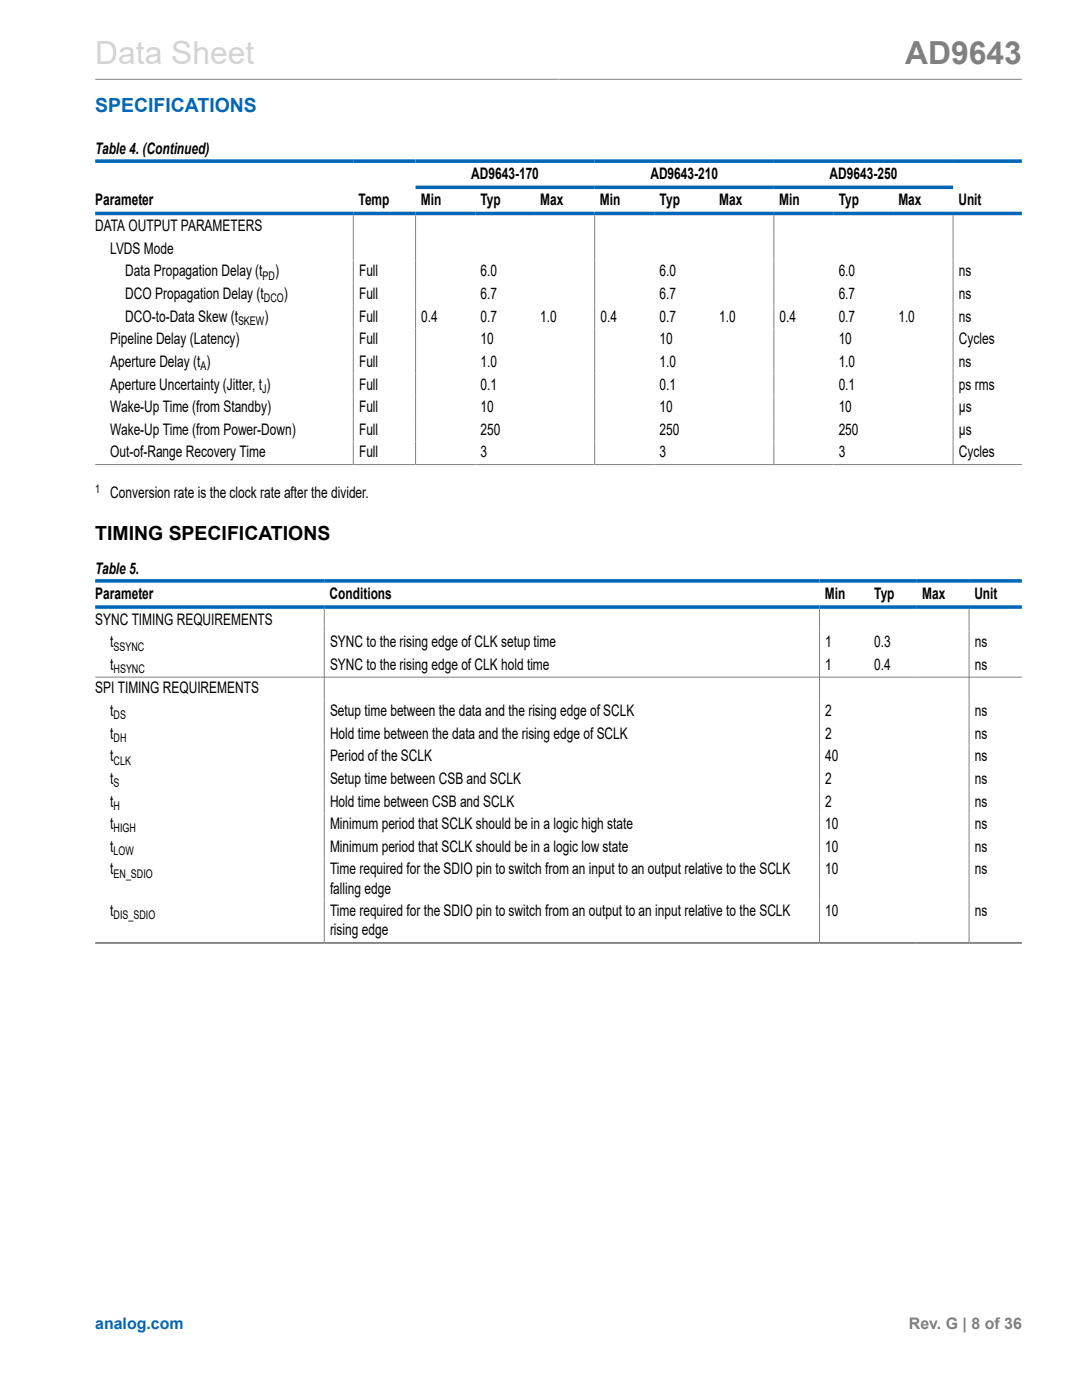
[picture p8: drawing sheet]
<svg xmlns="http://www.w3.org/2000/svg" width="216mm" height="279mm" viewBox="0 0 216 279" stroke-linecap="round" stroke-linejoin="round" font-family="sans-serif">
<defs><g id="words">
<text font-size="6.3" fill="#d3d3d3" x="19" y="12.7">Data Sheet</text>
<text font-size="6.3" fill="#808080" x="180.6" y="12.7">AD9643</text>
<text font-size="3.9" fill="#0067b8" x="19" y="22.3">SPECIFICATIONS</text>
<text font-size="3.9" x="19" y="107.7">TIMING SPECIFICATIONS</text>
<g font-size="3.2">
<text x="19" y="30.8">Table 4. (Continued)</text>
<text x="94" y="35.7">AD9643-170</text>
<text x="129.8" y="35.7">AD9643-210</text>
<text x="165.5" y="35.7">AD9643-250</text>
<text x="19" y="40.9">Parameter</text>
<text x="71.6" y="40.9">Temp</text>
<text x="84" y="40.9">Min</text>
<text x="95.9" y="40.9">Typ</text>
<text x="107.8" y="40.9">Max</text>
<text x="119.7" y="40.9">Min</text>
<text x="131.6" y="40.9">Typ</text>
<text x="143.5" y="40.9">Max</text>
<text x="155.5" y="40.9">Min</text>
<text x="167.4" y="40.9">Typ</text>
<text x="179.3" y="40.9">Max</text>
<text x="191.2" y="40.9">Unit</text>
<text x="19" y="46.1">DATA OUTPUT PARAMETERS</text>
<text x="22" y="50.6">LVDS Mode</text>
<text x="25" y="59.7">DCO Propagation Delay (t</text>
<text x="25" y="55.2">Data Propagation Delay (t</text>
<text x="54.9" y="55.2">)</text>
<text x="56.6" y="59.7">)</text>
<text x="71.6" y="55.2">Full</text>
<text x="71.6" y="59.7">Full</text>
<text x="95.9" y="55.2">6.0</text>
<text x="95.9" y="59.7">6.7</text>
<text x="131.6" y="55.2">6.0</text>
<text x="131.6" y="59.7">6.7</text>
<text x="167.4" y="55.2">6.0</text>
<text x="167.4" y="59.7">6.7</text>
<text x="191.3" y="55.2">ns</text>
<text x="191.3" y="59.7">ns</text>
<text x="25" y="64.2">DCO-to-Data Skew (t</text>
<text x="52.8" y="64.2">)</text>
<text x="71.6" y="64.2">Full</text>
<text x="84.1" y="64.2">0.4</text>
<text x="95.9" y="64.2">0.7</text>
<text x="107.8" y="64.2">1.0</text>
<text x="119.8" y="64.2">0.4</text>
<text x="131.6" y="64.2">0.7</text>
<text x="143.5" y="64.2">1.0</text>
<text x="155.6" y="64.2">0.4</text>
<text x="167.4" y="64.2">0.7</text>
<text x="179.3" y="64.2">1.0</text>
<text x="191.3" y="64.2">ns</text>
<text x="22" y="68.7">Pipeline Delay (Latency)</text>
<text x="71.6" y="68.7">Full</text>
<text x="95.9" y="68.7">10</text>
<text x="131.6" y="68.7">10</text>
<text x="167.4" y="68.7">10</text>
<text x="191.3" y="68.7">Cycles</text>
<text x="22" y="77.7">Aperture Uncertainty (Jitter, t )</text>
<text x="22" y="73.2">Aperture Delay (t )</text>
<text x="71.6" y="73.2">Full</text>
<text x="71.6" y="77.7">Full</text>
<text x="95.9" y="73.2">1.0</text>
<text x="95.9" y="77.7">0.1</text>
<text x="131.6" y="73.2">1.0</text>
<text x="131.6" y="77.7">0.1</text>
<text x="167.3" y="73.2">1.0</text>
<text x="167.4" y="77.7">0.1</text>
<text x="191.3" y="73.2">ns</text>
<text x="191.3" y="77.7">ps rms</text>
<text x="22" y="82.3">Wake-Up Time (from Standby)</text>
<text x="71.6" y="82.3">Full</text>
<text x="95.9" y="82.3">10</text>
<text x="131.6" y="82.3">10</text>
<text x="167.4" y="82.3">10</text>
<text x="191.3" y="82.3">µs</text>
<text x="22" y="86.8">Wake-Up Time (from Power-Down)</text>
<text x="71.6" y="86.8">Full</text>
<text x="95.9" y="86.8">250</text>
<text x="131.6" y="86.8">250</text>
<text x="167.4" y="86.8">250</text>
<text x="191.3" y="86.8">µs</text>
<text x="22" y="91.3">Out-of-Range Recovery Time</text>
<text x="71.6" y="91.3">Full</text>
<text x="95.9" y="91.3">3</text>
<text x="131.6" y="91.3">3</text>
<text x="167.4" y="91.3">3</text>
<text x="191.3" y="91.3">Cycles</text>
<text x="22" y="99.4">Conversion rate is the clock rate after the divider.</text>
<text x="19" y="114.6">Table 5.</text>
<text x="19" y="119.5">Parameter</text>
<text x="65.8" y="119.5">Conditions</text>
<text x="164.6" y="119.5">Min</text>
<text x="174.5" y="119.5">Typ</text>
<text x="184" y="119.5">Max</text>
<text x="194.4" y="119.5">Unit</text>
<text x="19" y="124.7">SYNC TIMING REQUIREMENTS</text>
<text x="22" y="129.2">t</text>
<text x="65.8" y="129.2">SYNC to the rising edge of CLK setup time</text>
<text x="164.7" y="129.2">1</text>
<text x="174.5" y="129.2">0.3</text>
<text x="194.5" y="129.2">ns</text>
<text x="22" y="133.7">t</text>
<text x="65.9" y="133.7">SYNC to the rising edge of CLK hold time</text>
<text x="164.7" y="133.7">1</text>
<text x="174.5" y="133.7">0.4</text>
<text x="194.5" y="133.7">ns</text>
<text x="19" y="138.4">SPI TIMING REQUIREMENTS</text>
<text x="22" y="142.9">t</text>
<text x="65.8" y="142.9">Setup time between the data and the rising edge of SCLK</text>
<text x="164.7" y="142.9">2</text>
<text x="194.5" y="142.9">ns</text>
<text x="22" y="147.4">t</text>
<text x="65.9" y="147.4">Hold time between the data and the rising edge of SCLK</text>
<text x="164.7" y="147.4">2</text>
<text x="194.5" y="147.4">ns</text>
<text x="22" y="151.9">t</text>
<text x="65.8" y="151.9">Period of the SCLK</text>
<text x="164.7" y="151.9">40</text>
<text x="194.5" y="151.9">ns</text>
<text x="22" y="156.5">t</text>
<text x="22" y="161">t</text>
<text x="65.8" y="161">Hold time between CSB and SCLK</text>
<text x="65.9" y="156.5">Setup time between CSB and SCLK</text>
<text x="164.7" y="161">2</text>
<text x="164.7" y="156.5">2</text>
<text x="194.5" y="161">ns</text>
<text x="194.5" y="156.5">ns</text>
<text x="22" y="165.5">t</text>
<text x="65.9" y="165.5">Minimum period that SCLK should be in a logic high state</text>
<text x="164.7" y="165.5">10</text>
<text x="194.5" y="165.5">ns</text>
<text x="22" y="170">t</text>
<text x="65.9" y="170">Minimum period that SCLK should be in a logic low state</text>
<text x="164.7" y="170">10</text>
<text x="194.5" y="170">ns</text>
<text x="22" y="174.5">t</text>
<text x="65.8" y="174.5">Time required for the SDIO pin to switch from an input to an output relative to the SCLK</text>
<text x="65.8" y="178.3">falling edge</text>
<text x="164.7" y="174.5">10</text>
<text x="194.5" y="174.5">ns</text>
<text x="22" y="182.8">t</text>
<text x="65.9" y="182.8">Time required for the SDIO pin to switch from an output to an input relative to the SCLK</text>
<text x="164.7" y="182.8">10</text>
<text x="194.5" y="182.8">ns</text>
<text x="65.9" y="186.7">rising edge</text>
</g>
<text font-size="3.2" fill="#0067b8" x="19" y="265.3">analog.com</text>
<text font-size="3.2" fill="#808080" x="181.4" y="265.3">Rev. G | 8 of 36</text>
<g font-size="2.4">
<text x="52.4" y="55.8">PD</text>
<text x="47.5" y="64.8">SKEW</text>
<text x="52.7" y="60.3">DCO</text>
<text x="40" y="73.9">A</text>
<text x="52.3" y="78.4">J</text>
<text x="19" y="98.4">1</text>
<text x="22.7" y="129.8">SSYNC</text>
<text x="22.7" y="134.3">HSYNC</text>
<text x="22.7" y="143.5">DS</text>
<text x="22.7" y="148.1">DH</text>
<text x="22.7" y="152.6">CLK</text>
<text x="22.7" y="157.1">S</text>
<text x="22.7" y="161.6">H</text>
<text x="22.7" y="166.1">HIGH</text>
<text x="22.7" y="170.6">LOW</text>
<text x="22.7" y="175.2">EN_SDIO</text>
<text x="22.7" y="183.5">DIS_SDIO</text>
</g>
</g></defs>
<g fill="none" stroke="#808080" stroke-width=".2">
<path d="M19 15.8h184.9M70.5 43v49.6M82.9 43v49.6M118.7 43v49.6M154.4 43v49.6M190.2 43v49.6M19 92.7h184.9M19 135.1h184.9M64.7 121.5v66.7M163.5 121.5v66.7M193.4 121.5v66.7M19 188.1h184.9"/>
<path d="M19 188.3h184.9"/>
</g>
<path d="M19 32.2h184.9M82.9 37.4h107.3M19 42.6h184.9M19 115.9h184.9M19 121.2h184.9" fill="none" stroke="#0067b8" stroke-width=".71"/>
<use href="#words"/>
</svg>
